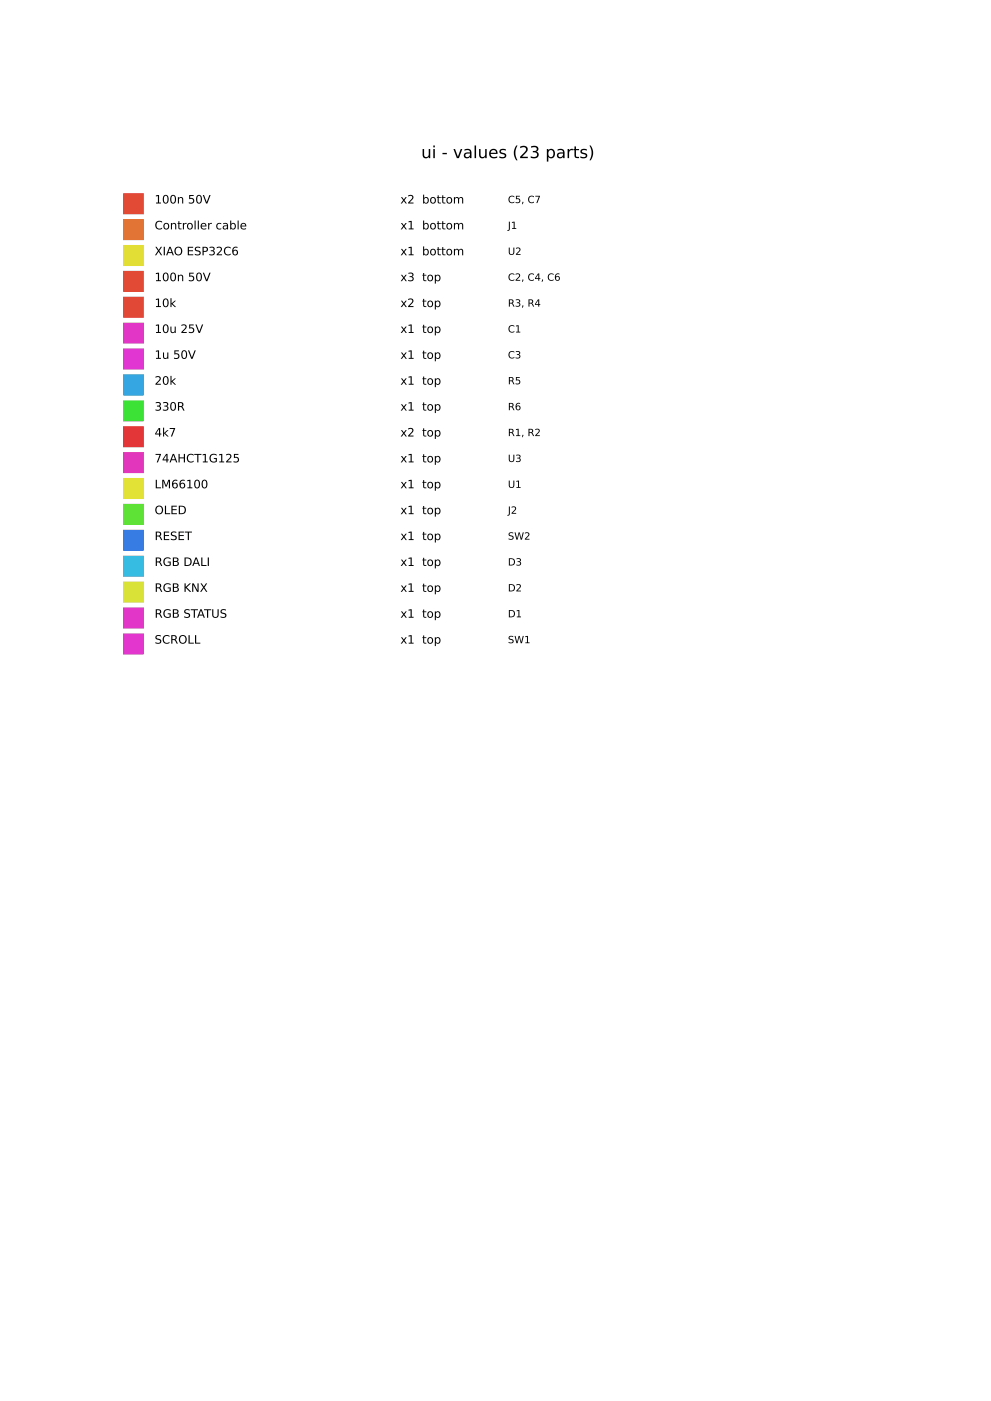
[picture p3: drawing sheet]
<svg xmlns="http://www.w3.org/2000/svg" width="210mm" height="297mm" viewBox="0 0 210 297" stroke-linecap="round" stroke-linejoin="round" font-family="sans-serif">
<defs><g id="words">
<text font-size="3.5" x="89.3" y="33.5">ui - values (23 parts)</text>
<g font-size="2.5">
<text x="32.8" y="43.1">100n 50V</text>
<text x="84.9" y="43.1">x2 bottom</text>
<text x="32.8" y="48.6">Controller cable</text>
<text x="84.9" y="48.6">x1 bottom</text>
<text x="32.8" y="54.1">XIAO ESP32C6</text>
<text x="32.8" y="59.6">100n 50V</text>
<text x="84.9" y="54.1">x1 bottom</text>
<text x="84.9" y="59.6">x3 top</text>
<text x="32.8" y="65.1">10k</text>
<text x="84.9" y="65.1">x2 top</text>
<text x="32.8" y="70.6">10u 25V</text>
<text x="84.9" y="70.6">x1 top</text>
<text x="32.8" y="76.1">1u 50V</text>
<text x="84.9" y="76.1">x1 top</text>
<text x="32.8" y="81.5">20k</text>
<text x="84.9" y="81.5">x1 top</text>
<text x="32.8" y="87">330R</text>
<text x="84.9" y="87">x1 top</text>
<text x="32.8" y="92.5">4k7</text>
<text x="84.9" y="92.5">x2 top</text>
<text x="32.8" y="98">74AHCT1G125</text>
<text x="84.9" y="98">x1 top</text>
<text x="32.8" y="103.5">LM66100</text>
<text x="84.9" y="103.5">x1 top</text>
<text x="32.8" y="109">OLED</text>
<text x="84.9" y="109">x1 top</text>
<text x="32.8" y="114.5">RESET</text>
<text x="32.8" y="120">RGB DALI</text>
<text x="84.9" y="114.5">x1 top</text>
<text x="84.9" y="120">x1 top</text>
<text x="32.8" y="125.4">RGB KNX</text>
<text x="84.9" y="125.4">x1 top</text>
<text x="32.8" y="130.9">RGB STATUS</text>
<text x="84.9" y="130.9">x1 top</text>
<text x="32.8" y="136.4">SCROLL</text>
<text x="84.9" y="136.4">x1 top</text>
</g>
<g font-size="2.1">
<text x="107.7" y="43">C5, C7</text>
<text x="107.7" y="48.5">J1</text>
<text x="107.7" y="54">U2</text>
<text x="107.7" y="59.5">C2, C4, C6</text>
<text x="107.7" y="65">R3, R4</text>
<text x="107.7" y="70.5">C1</text>
<text x="107.7" y="76">C3</text>
<text x="107.7" y="81.5">R5</text>
<text x="107.7" y="86.9">R6</text>
<text x="107.7" y="92.4">R1, R2</text>
<text x="107.7" y="97.9">U3</text>
<text x="107.7" y="103.4">U1</text>
<text x="107.7" y="108.9">J2</text>
<text x="107.7" y="114.4">SW2</text>
<text x="107.7" y="119.9">D3</text>
<text x="107.7" y="125.3">D2</text>
<text x="107.7" y="130.8">D1</text>
<text x="107.7" y="136.3">SW1</text>
</g>
</g></defs>
<g fill="#e24a36" stroke="#e24a36" stroke-width=".35">
<path d="M26.3 41.1h4v4.1h-4z"/>
<path d="M26.3 57.6h4v4.1h-4z"/>
</g>
<path d="M26.3 46.6h4v4.1h-4z" fill="#e27436" stroke="#e27436" stroke-width=".35"/>
<path d="M26.3 52.1h4v4.1h-4z" fill="#e2de36" stroke="#e2de36" stroke-width=".35"/>
<path d="M26.3 63.1h4v4.1h-4z" fill="#e24836" stroke="#e24836" stroke-width=".35"/>
<path d="M26.3 68.6h4v4.1h-4z" fill="#e236c7" stroke="#e236c7" stroke-width=".35"/>
<path d="M26.3 74h4v4.2h-4z" fill="#e236d2" stroke="#e236d2" stroke-width=".35"/>
<path d="M26.3 79.5h4v4.1h-4z" fill="#36a6e2" stroke="#36a6e2" stroke-width=".35"/>
<path d="M26.3 85h4v4.1h-4z" fill="#3de236" stroke="#3de236" stroke-width=".35"/>
<path d="M26.3 90.5h4v4.1h-4z" fill="#e23639" stroke="#e23639" stroke-width=".35"/>
<path d="M26.3 96h4v4.1h-4z" fill="#e236bc" stroke="#e236bc" stroke-width=".35"/>
<path d="M26.3 101.5h4v4.1h-4z" fill="#e2e136" stroke="#e2e136" stroke-width=".35"/>
<path d="M26.3 107h4v4.1h-4z" fill="#5fe236" stroke="#5fe236" stroke-width=".35"/>
<path d="M26.3 112.5h4v4.1h-4z" fill="#367ce2" stroke="#367ce2" stroke-width=".35"/>
<path d="M26.3 117.9h4v4.2h-4z" fill="#36bbe2" stroke="#36bbe2" stroke-width=".35"/>
<path d="M26.3 123.4h4v4.1h-4z" fill="#d9e236" stroke="#d9e236" stroke-width=".35"/>
<path d="M26.3 128.9h4v4.1h-4z" fill="#e236c9" stroke="#e236c9" stroke-width=".35"/>
<path d="M26.3 134.4h4v4.1h-4z" fill="#e236ce" stroke="#e236ce" stroke-width=".35"/>
<use href="#words"/>
</svg>
